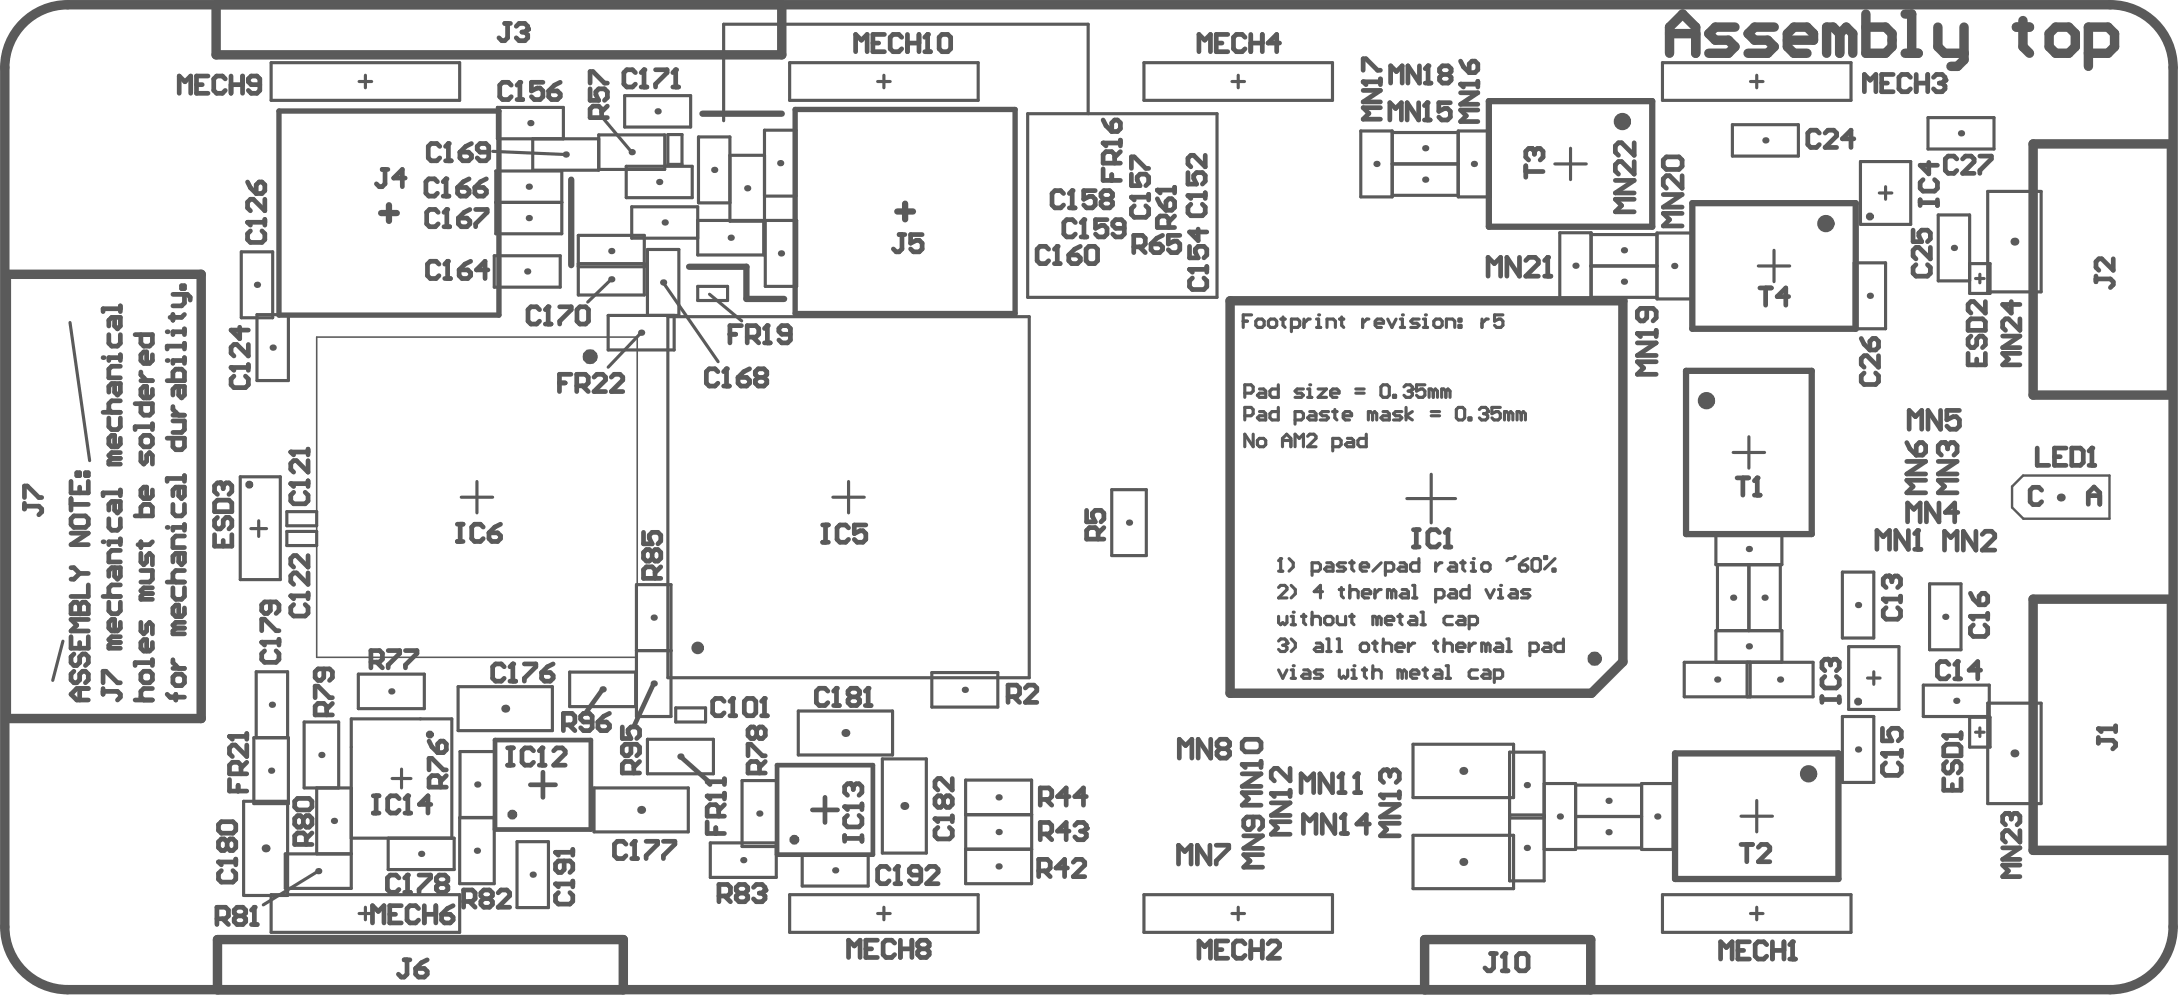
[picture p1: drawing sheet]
<svg xmlns="http://www.w3.org/2000/svg" width="231mm" height="105mm" viewBox="0 0 231 105" stroke-linecap="round" stroke-linejoin="round" font-family="sans-serif">
<g fill="none" stroke="#5a5a5a" stroke-width=".33">
<path d="M28.7 6.6h19.9v4h-19.9zM38 8.6h1.3M38.7 8v1.3M52.1 16l7.8 .3M52.5 18.1h7v6.6h-7zM56.4 14.7v3.3h7v-3.7h6.9v3.6h-6.9M59.6 14.7v-3.3h-7v3.3h10.8M63.7 12.4l3.2 3.7M66.1 10.1h7v3.3h-7zM66.3 17.6h7v3.3h-7zM70.7 14.2h1.5v3.2h-1.5zM77.3 16.4h3.6"/>
<path d="M83.6 6.6h19.9v4h-19.9zM92.9 8.6h1.3M93.5 8v1.3M108.8 12h20v19.5h-20zM115.2 12v-9.4h-38.6v10.2M121.1 6.6h19.9v4h-19.9zM130.4 8.6h1.3M131 8v1.3M144 13.9h3.3v6.9h-3.3zM147.3 17.3h7M147.3 14h7M154.3 13.9h3.4v6.9h-3.4z"/>
<path d="M164.6 17.3h3.3M166.2 15.7v3.3M175.9 6.6h20v4h-20zM183.3 13.2h7v3.3h-7zM185.3 8.6h1.3M185.9 8v1.3M196.9 17.1h5.3v6.6h-5.3zM199.6 19.8v1.3M204 12.4h7v3.4h-7zM7.4 34.1l2.1 14.6M25.5 26.6h3.4v7h-3.4zM27.2 33.3h3.3v7h-3.3z"/>
<path d="M52.3 27.1h7v3.3h-7zM52.5 21.4h7M61.2 24.9h7v6.3h-7zM61.2 27.9h7M61.2 28.2h7M64.7 29.6l-2.5 2.4M67.9 35.2l-3.5 3.7M68.5 33.4v-7h3.3v7h-7.4v3.6h6.9v-3.6M70.2 29.9l5.8 8.4M70.7 33.5h38.2v38.2h-38.2zM73.8 30.3h3.2v1.5h-3.2zM73.8 23.3h7v3.7h-7v-5.1h-6.9v3.3h6.9"/>
<path d="M75.1 31.1l3.4 2.9M80.9 20.7h3.3v-6.9h-3.3v9.6h-3.6v-8.9h-3.4v7h3.4M81 23.3h3.3v7h-3.3zM147.3 20.7h7M165.1 24.6h3.3v7h-3.3zM168.4 28.1h7M168.4 31.5h7M168.4 24.8h7M175.4 24.7h3.6v6.9h-3.6zM186.1 28.1h3.3M187.8 26.5v3.3M196.2 27.8h3.4v7h-3.4z"/>
<path d="M198.9 20.4h1.3M208.5 27.9h2.1v3.1h-2.1v-8.3h-3.4v7h3.4M209.1 29.5h.9M209.5 29v.9M210.4 20.3h5.6v10.6h-5.6zM25.4 50.4h4.3v10.9h-4.3zM26.5 55.9h1.7M27.4 55.1v1.7M30.4 54.1h3.1v1.5h-3.1zM30.4 56.2h3.1v1.5h-3.1zM48.8 52.6h3.3M50.5 50.9v3.4"/>
<path d="M88.1 52.6h3.4M89.8 50.9v3.4M117.7 51.8h3.6v7h-3.6zM148.9 52.7h5.1M151.5 50.2v5.1M181.6 56.4h7v3.3h-7zM181.8 59.7v7M183.4 47.9h3.4M185.1 46.2v3.3M185.1 59.7v7M188.4 59.7v7M6.7 67.8l-1.1 4.2"/>
<path d="M26.9 78h3.6v7h-3.6zM27.1 78v-6.9h3.3v6.9M37.9 71.3h7v3.7h-7zM48.5 72.6h10v4.7h-10zM48.7 79.5h3.6v7h-3.6zM60.3 71.1h7v3.7h-7zM67.4 61.9h3.6v13.9h-3.6zM67.4 68.8h3.6M68.5 78.2h7v3.7h-7zM71.5 74.9h3.2v1.5h-3.2zM84.5 75.2h10v4.7h-10zM98.6 71.2h7v3.6h-7z"/>
<path d="M149.5 78.7h10.7v5.7h-10.7zM159.8 79.6h3.6v13.6h-3.6zM178.2 70.1h13.7v3.6h-13.7zM181.6 66.7h7v3.3h-7zM184.9 70.1v3.6M185.2 70.1v3.6M195 75.8h3.3v7h-3.3zM195 60.5h3.3v7h-3.3zM195.6 68.4h5.4v6.7h-5.4zM197.6 71.7h1.4M198.3 71.1v1.3M203.5 72.5h7v3.3h-7z"/>
<path d="M204.2 61.8h3.3v6.9h-3.3zM208.5 75.9h2.1v3.1h-2.1zM209.1 77.5h.9M209.5 77v.9M210.4 74.4h5.6v10.6h-5.6zM25.8 84.8h4.6v9.9h-4.6zM28.7 94.7h19.9v3.9h-19.9zM33.5 83.4v6.9M33.7 92.2l-5.8 3.5M35.8 83.4v-7h-3.6v7h5M37.2 88.7h10.9v3.3h-7v-3.3M38 96.6h1.3"/>
<path d="M38.7 96v1.3M41.5 82.4h2M42.5 81.4v2M47.8 88.7v-12.6h-10.6v17.9h-7v-3.7h7M48.6 86.5h3.7v7h-3.7zM54.7 89h3.3v7h-3.3zM62.9 83.4h9.9v4.6h-9.9zM75.2 89.2h7v3.6h-7zM78.5 82.6h3.7v7h-3.7zM83.6 94.7h19.9v3.9h-19.9zM84.9 90.4h7v3.3h-7zM92.9 96.6h1.3"/>
<path d="M93.4 80.3h4.6v10h-4.6zM93.5 96v1.3M102.2 86.2v3.7M109.2 86.2v-3.7h-7v3.7h7v3.7l-7-.1v3.7h7v-3.7M121.1 94.7h19.9v3.9h-19.9zM130.4 96.6h1.3M131 96v1.3M149.5 88.4h10.7v5.6h-10.7zM159.8 86.6h3.6M159.8 86.2h3.6M163.4 82.9h3.3v7h-3.3M166.7 86.4h7"/>
<path d="M166.7 89.7h7M166.7 83.1h7M173.7 82.9h3.4v7h-3.4zM175.9 94.7h20v3.9h-20zM184.3 86.4h3.3M185.3 96.6h1.3M185.9 84.7v3.3M185.9 96v1.3"/>
</g>
<path d="M60.5 19v9.1M74.3 12h8.4M157.6 10.7h17.3v13.3h-17.3zM40.3 22.5h1.7M41.2 21.7v1.7M72.9 28.2h6.1v3.4h4M95 22.4h1.6M95.8 21.5v1.7M178.4 39.2h13.3v17.3h-13.3zM179.1 21.5h17.3v13.3h-17.3zM177.3 79.7h17.3v13.3h-17.3z" fill="none" stroke="#5a5a5a" stroke-width=".67"/>
<g fill="none" stroke="#5a5a5a" stroke-width=".5">
<path d="M124.3 19.8v.6M122.5 21l.3 .6 .6 .6M122.5 20.1h1.8M123.4 21.3l.3-.3h.3l.3 .3v.6l-.3 .3h-.6zM123.7 24.1v-.9l-.3-.3h-.6l-.3 .3v.9h1.8M124.3 22.9l-.6 .6M115 54v1.2h.9l-.3-.6v-.3l.3-.3h.6l.3 .3v.6l-.3 .3M116.2 57v-.9l-.3-.3h-.6l-.3 .3v.9h1.8M116.8 55.8l-.6 .6M52.4 78.3h10.1v9.5h-10.1zM63.8 72.9l-1.8 2.6M69.2 72.3l-2.1 4.5"/>
<path d="M56.1 83h2.7M57.5 81.7v2.7M72 80l2.9 2.6M82.2 81h10.2v9.4h-10.2zM86 85.7h2.6M87.3 84.4v2.6M42.8 101.5h.6M43.1 101.5v1.6l-.3 .3h-.3l-.3-.3M44 102.5h.9l.3 .3v.3l-.3 .3h-.6l-.3-.3zM45.2 101.5l-.6 .4-.6 .6"/>
</g>
<path d="M212.9 51.5l1.2-1.2h9.2v4.6h-9.2l-1.2-1.2z" fill="none" stroke="#5a5a5a" stroke-width=".25"/>
<path d="M.5 7.1v91M7.2 .5h216.1M22.9 .5h59.8v5.3h-59.8zM215.2 15.2h14.6v26.6h-14.6zM230 7.1v91M.7 29h20.6v47h-20.6zM130.2 31.8h41.6v38.2l-3.4 3.3h-38.2zM215.2 63.4h14.6v26.6h-14.6zM23 99.4h43v5.3h-43zM150.8 99.4h17.6v5.3h-17.6zM7.2 104.7h216.1" fill="none" stroke="#5a5a5a" stroke-width="1"/>
<path d="M29.5 11.7h23.3v21.6h-23.3zM84.2 11.6h23.2v21.6h-23.2z" fill="none" stroke="#5a5a5a" stroke-width=".57"/>
<path d="M33.5 35.7h33.9v33.8h-33.9z" fill="none" stroke="#5a5a5a" stroke-width=".17"/>
<circle cx="122.5" cy="20.1" r=".25" fill="#5a5a5a"/>
<path d="M122.5 20.1l.3 .3M149.6 56h.6M149.6 57.9h.6M149.9 56v1.9M152.3 56.3l-.3-.3h-.6l-.3 .3v1.3l.3 .3h.6l.3-.3M152.9 57.9h.6M153.2 56v1.9M131.6 88.4h2l-2 1.4h2M132.6 86.4v1l-.3 .4h-.3l-.4-.4v-.6l.4-.4h1.3l.3 .4v.6l-.3 .4M133.6 90.4h-2l.7 .7-.7 .6h2" fill="none" stroke="#5a5a5a" stroke-width=".5"/>
<circle cx="153.2" cy="56" r=".25" fill="#5a5a5a"/>
<path d="M2.6 52.6v-1.2h.3l1.2 1.2h.3M2.6 53.2v.7M2.6 53.6h1.5l.3 .3v.3l-.3 .3M153.2 56l-.3 .3M23.1 91.2h1.9M23.4 92.1l-.3 .3v.6l.3 .3h1.2l.4-.3v-.6l-.4-.3M25 90.9v.6M184.3 89.3h1.2M184.9 89.3v1.9M186.1 89.6l.3-.3h.6l.3 .3v.4l-1.2 1.2h1.2" fill="none" stroke="#5a5a5a" stroke-width=".5"/>
<circle cx="23.1" cy="91.2" r=".25" fill="#5a5a5a"/>
<path d="M27.7 67.9h1.8M28 68.9l-.3 .3v.6l.3 .3h1.2l.3-.3v-.6l-.3-.3M29.5 67.6v.6M23.1 91.2l.3 .3M23.1 87.2l.3-.3h1.2l.4 .3v.6l-.4 .4h-1.2l-.3-.4zM24 89.1l-.3-.3h-.3l-.3 .3v.6l.3 .3h.3l.3-.3M24 89.1l.3-.3h.3l.4 .3v.6l-.4 .3h-.3l-.3-.3M24 89.1v.6" fill="none" stroke="#5a5a5a" stroke-width=".5"/>
<circle cx="27.7" cy="67.9" r=".25" fill="#5a5a5a"/>
<g fill="none" stroke="#5a5a5a" stroke-width=".5">
<path d="M62.5 8.8v-1.2h.3l1.2 1.2h.3M62.5 9.4v1.2h.9l-.3-.6v-.3l.3-.3h.6l.3 .3v.6l-.3 .3M63.7 12.4v-.9l-.3-.3h-.6l-.3 .3v.9h1.8M64.3 11.2l-.6 .6M116.7 17.9v1.2h1.9M116.7 15.1h1.9M117.7 18.5v.6M118 17.3v-1l-.3-.3h-.6l-.4 .3v1h1.9M118.6 16l-.6 .7M118.6 14.8v.6M95.2 24.8h.6M95.5 24.8v1.5l-.3 .3h-.4l-.3-.3"/>
<path d="M97.6 24.8h-1.2v.9l.6-.3h.3l.3 .3v.6l-.3 .3h-.6l-.3-.3M68.1 56.3v1.2h.9l-.3-.6v-.3l.3-.3h.6l.3 .3v.6l-.3 .3M69 58.5l-.3-.4h-.3l-.3 .4v.6l.3 .3h.3l.3-.3M69 58.5l.3-.4h.3l.3 .4v.6l-.3 .3h-.3l-.3-.3M69 58.5v.6M69.9 60l-.6 .6M27.7 67.9l.3 .3M27.7 66.7v-1.2h.3l1.2 1.2h.3M28.6 63.7v.9l-.3 .3h-.3l-.3-.3v-.6l.3-.3h1.2l.3 .3v.6l-.3 .3M69.3 61.2v-.9l-.3-.3h-.6l-.3 .3v.9h1.8"/>
</g>
<circle cx="116.7" cy="15.1" r=".25" fill="#5a5a5a"/>
<path d="M116.7 15.1l.4 .3M116.7 12.7l.4 .6 .6 .6M117.7 13l.3-.3h.3l.3 .3v.6l-.3 .3h-.6zM144.3 9.6h1.8l-1.8 1.2h1.8M144.3 8.7h1.8M146.1 11.4h-1.8l.6 .6-.6 .6h1.8M146.1 8.3v.7" fill="none" stroke="#5a5a5a" stroke-width=".5"/>
<circle cx="144.3" cy="8.7" r=".25" fill="#5a5a5a"/>
<g fill="none" stroke="#5a5a5a" stroke-width=".5">
<path d="M144.3 8.7l.3 .3M144.3 7.4v-1.2h.3l1.2 1.2h.3M171 19.1h2l-2 1.3h2M173 15.1v1.3l-1.4-1.3h-.3l-.3 .3v.7l.3 .3M173 17.1v1.3l-1.4-1.3h-.3l-.3 .3v.7l.3 .3M176 16.9l.4-.3h1.3l.3 .3v.7l-.3 .3h-1.3l-.4-.3zM178 18.6v1.3l-1.3-1.3h-.3l-.4 .3v.7l.4 .3M173 21.1h-2l.6 .6-.6 .7h2M176 20.6h2l-2 1.3h2M178 22.6h-2l.7 .6-.7 .7h2M183.8 50.6h1.3M184.5 50.6v1.8"/>
<path d="M185.7 52.4h.6M186 50.6v1.8"/>
</g>
<circle cx="186" cy="50.6" r=".25" fill="#5a5a5a"/>
<path d="M186 50.6l-.3 .3M199.3 63.4h1.8M199.6 64.3l-.3 .3v.6l.3 .3h1.2l.3-.3v-.6l-.3-.3M201.1 63.1v.6" fill="none" stroke="#5a5a5a" stroke-width=".5"/>
<circle cx="199.3" cy="63.4" r=".25" fill="#5a5a5a"/>
<path d="M199.3 63.4l.3 .3M199.9 60.9h-.3l-.3 .3v.7l.3 .3" fill="none" stroke="#5a5a5a" stroke-width=".5"/>
<circle cx="199.9" cy="60.9" r=".25" fill="#5a5a5a"/>
<path d="M197 35.8l.3 .6 .6 .6M197.3 39.5l-.3 .3v.6l.3 .3h1.2l.3-.3v-.6l-.3-.3M197.9 36.1l.3-.3h.3l.3 .3v.6l-.3 .3h-.6zM198.8 37.6v1.3l-1.2-1.3h-.3l-.3 .3v.6l.3 .4M205.1 48.8h2l-2 1.3h2M205.8 46.8h-.3l-.4 .4v.6l.4 .4M207.1 50.8h-2l.7 .7-.7 .6h2M199.9 60.9l.3 .3M200.2 61.2v.4M200.2 61.2l.3-.3h.3l.3 .3v.7l-.3 .3" fill="none" stroke="#5a5a5a" stroke-width=".5"/>
<circle cx="205.8" cy="46.8" r=".25" fill="#5a5a5a"/>
<path d="M203.5 19l-.3 .3v.6l.3 .3h1.2l.3-.3v-.6l-.3-.3M204.1 17.2v1.2l-.9-.9h1.8M203.2 21.1v.6M203.2 21.4h1.8M205 21.1v.6M205.8 46.8l.3 .4M206.1 47.2v.3M206.1 47.2l.4-.4h.3l.3 .4v.6l-.3 .4M211.9 89.7h1.9l-1.9 1.2h1.9M212.6 86h-.3l-.4 .4v.6l.4 .3M213.8 91.5h-1.9l.7 .6-.7 .6h1.9M213.8 87.9v1.2l-1.2-1.2h-.3l-.4 .3v.6l.4 .3" fill="none" stroke="#5a5a5a" stroke-width=".5"/>
<circle cx="212.6" cy="86" r=".25" fill="#5a5a5a"/>
<path d="M211.9 35.6h1.9l-1.9 1.2h1.9M212.9 31.9v1.2l-1-.9h1.9M213.8 33.7v1.2l-1.2-1.2h-.3l-.4 .3v.6l.4 .3M213.8 37.4h-1.9l.7 .6-.7 .6h1.9M22.7 53.2l.3-.3h1.2l.3 .3v.9h-1.8zM22.7 56.6v1.2h1.8v-1.2M23 54.7l-.3 .3v.7l.3 .3h.3l.3-.3v-.7l.3-.3h.3l.3 .3v.7l-.3 .3M23.3 51.1h-.3l-.3 .3v.6l.3 .3M23.6 57.2v.6M212.6 86l.3 .4M212.9 86.4v.3M212.9 86.4l.3-.4h.3l.3 .4v.6l-.3 .3" fill="none" stroke="#5a5a5a" stroke-width=".5"/>
<circle cx="23.3" cy="51.1" r=".25" fill="#5a5a5a"/>
<path d="M23.3 51.1l.3 .3M23.6 51.4v.3M23.6 51.4l.3-.3h.3l.3 .3v.6l-.3 .3M74.8 87v1.2h1.9M74.8 84.2h1.9M75.8 87.6v.6M76.1 86.4v-1l-.3-.3h-.7l-.3 .3v1h1.9M76.7 85.1l-.6 .6M76.7 83.9v.6" fill="none" stroke="#5a5a5a" stroke-width=".5"/>
<circle cx="74.8" cy="84.2" r=".25" fill="#5a5a5a"/>
<path d="M74.8 84.2l.3 .3M74.8 82.7h1.9M76.7 82.4v.6" fill="none" stroke="#5a5a5a" stroke-width=".5"/>
<circle cx="74.8" cy="82.7" r=".25" fill="#5a5a5a"/>
<path d="M74.8 82.7l.3 .3M89.4 88.4v.6M89.4 88.7h1.8M89.4 85.4h1.8M89.7 86.3l-.3 .3v.6l.3 .3h1.2l.3-.3v-.6l-.3-.3M91.2 85.1v.6M91.2 88.4v.6" fill="none" stroke="#5a5a5a" stroke-width=".5"/>
<circle cx="89.4" cy="85.4" r=".25" fill="#5a5a5a"/>
<path d="M89.4 85.4l.3 .3M90 82.9h-.3l-.3 .3v.6l.3 .3" fill="none" stroke="#5a5a5a" stroke-width=".5"/>
<circle cx="90" cy="82.9" r=".25" fill="#5a5a5a"/>
<path d="M90 82.9l.3 .3M90.3 83.2v.3M90.3 83.2l.3-.3h.3l.3 .3v.6l-.3 .3M131.5 81.9h2l-2 1.3h2M131.5 80.9h2M133.5 83.9h-2l.6 .6-.6 .7h2M133.5 80.5v.7" fill="none" stroke="#5a5a5a" stroke-width=".5"/>
<circle cx="131.5" cy="80.9" r=".25" fill="#5a5a5a"/>
<path d="M131.5 78.5l.3-.3h1.3l.4 .3v.7l-.4 .3h-1.3l-.3-.3zM199.2 79.7h2M201.2 79.4v.6M131.5 80.9l.3 .3M199.6 80.7l-.4 .3v.7l.4 .3h1.3l.3-.3v-.7l-.3-.3" fill="none" stroke="#5a5a5a" stroke-width=".5"/>
<circle cx="199.2" cy="79.7" r=".25" fill="#5a5a5a"/>
<path d="M199.2 79.7l.4 .3M199.2 77.1v1.3h1l-.3-.7v-.3l.3-.3h.7l.3 .3v.6l-.3 .4M205.7 79l.3-.3h1.2l.3 .3v1h-1.8zM205.7 77.8h1.8M207.5 77.5v.6M205.7 82.4v1.2h1.8v-1.2M206 80.6l-.3 .3v.6l.3 .3h.3l.3-.3v-.6l.3-.3h.3l.3 .3v.6l-.3 .3M206.6 83v.6" fill="none" stroke="#5a5a5a" stroke-width=".5"/>
<circle cx="205.7" cy="77.8" r=".25" fill="#5a5a5a"/>
<g fill="none" stroke="#5a5a5a" stroke-width=".5">
<path d="M202.5 24.3v1.3h.9l-.3-.6v-.3l.3-.4h.6l.3 .4v.6l-.3 .3M202.8 28l-.3 .3v.6l.3 .3h1.2l.3-.3v-.6l-.3-.3M204.3 26.2v1.2l-1.2-1.2h-.3l-.3 .3v.6l.3 .3M39.3 70h.9l.3-.3v-.6l-.3-.3h-.9v1.9M39.9 70l.6 .7M41.1 68.8h1.2v.3l-1.2 1.3v.3M42.9 68.8h1.2v.3l-1.2 1.3v.3M205.7 77.8l.3 .3M39.4 97.6v-1.8l.6 .6 .6-.6v1.8M41.2 96.7h.7M42.5 95.8h-1.3v1.8h1.3M44.3 96.1l-.3-.3h-.6l-.3 .3v1.2l.3 .3h.6l.3-.3"/>
<path d="M44.9 96.7h1.2M44.9 95.8v1.8M46.1 95.8v1.8M46.7 96.7h.9l.4 .3v.3l-.4 .3h-.6l-.3-.3zM48 95.8l-.7 .3-.6 .6M66.2 89.3l-.3-.3h-.6l-.3 .3v1.2l.3 .3h.6l.3-.3M66.9 90.8h.6M67.2 89v1.8"/>
</g>
<circle cx="67.2" cy="89" r=".25" fill="#5a5a5a"/>
<g fill="none" stroke="#5a5a5a" stroke-width=".5">
<path d="M57.1 32.8l-.3-.3h-.6l-.3 .3v1.2l.3 .3h.6l.3-.3M57.7 34.3h.6M58 32.5v1.8M60.4 39.6h-1.2v1.8M62.9 39.9l.3-.3h.6l.3 .3v.3l-1.2 1.2h1.2M64.7 39.9l.3-.3h.6l.3 .3v.3l-1.2 1.2h1.2M59.2 40.5h.6M61 40.8h1l.3-.3v-.6l-.3-.3h-1v1.8M61.6 40.8l.7 .6M59.6 76.7h.9l.3-.3v-.6l-.3-.3h-.9v1.8M60.2 76.7l.6 .6M62.7 76.4h-.9l-.3-.3v-.3l.3-.3h.6l.3 .3v1.2l-.3 .3h-.6l-.3-.3"/>
<path d="M63.3 76.4h.9l.3 .3v.3l-.3 .3h-.6l-.3-.3zM64.5 75.5l-.6 .3-.6 .6M67.2 89l-.3 .3M68.4 89h1.2v.3l-1.2 1.2v.3M70.2 89h1.2v.3l-1.2 1.2v.3"/>
</g>
<circle cx="58" cy="32.5" r=".25" fill="#5a5a5a"/>
<path d="M54.1 9l-.3-.3h-.6l-.3 .3v1.2l.3 .3h.6l.3-.3M54.7 10.5h.6M55 8.7v1.8M58 32.5l-.3 .3M59.2 32.5h1.3v.3l-1.3 1.2v.3M61.1 32.8l.3-.3h.6l.3 .3v1.2l-.3 .3h-.6l-.3-.3z" fill="none" stroke="#5a5a5a" stroke-width=".5"/>
<circle cx="55" cy="8.7" r=".25" fill="#5a5a5a"/>
<path d="M55 8.7l-.3 .3M57.5 8.7h-1.3v.9l.7-.3h.3l.3 .3v.6l-.3 .3h-.7l-.3-.3M58.1 9.6h.9l.3 .3v.3l-.3 .3h-.6l-.3-.3zM59.3 8.7l-.6 .3-.6 .6M67.2 7.7l-.3-.3h-.6l-.3 .3v1.2l.3 .3h.6l.3-.3M67.9 9.2h.6M68.2 7.4v1.8" fill="none" stroke="#5a5a5a" stroke-width=".5"/>
<circle cx="68.2" cy="7.4" r=".25" fill="#5a5a5a"/>
<path d="M68.2 7.4l-.3 .3M69.4 7.4h1.2v.3l-1.2 1.2v.3M71.2 9.2h.6M71.5 7.4v1.8" fill="none" stroke="#5a5a5a" stroke-width=".5"/>
<circle cx="71.5" cy="7.4" r=".25" fill="#5a5a5a"/>
<path d="M53.4 2.5h.6M53.7 2.5v1.5l-.3 .3h-.3l-.3-.3M54.6 2.8l.3-.3h.6l.4 .3v.3M71.5 7.4l-.3 .3" fill="none" stroke="#5a5a5a" stroke-width=".5"/>
<circle cx="55.9" cy="3.1" r=".25" fill="#5a5a5a"/>
<g fill="none" stroke="#5a5a5a" stroke-width=".5">
<path d="M55.2 3.4h.3M55.5 3.4l.4 .3v.3l-.4 .3h-.6l-.3-.3M55.9 3.1l-.4 .3M87.1 55.5h.6M87.1 57.4h.6M87.4 55.5v1.9M89.8 55.8l-.3-.3h-.6l-.3 .3v1.3l.3 .3h.6l.3-.3M91.6 55.5h-1.2v1l.6-.3h.3l.3 .3v.6l-.3 .3h-.6l-.3-.3M110.1 88.2h.9l.3-.3v-.6l-.3-.3h-.9v1.8M110.7 88.2l.6 .6M113.1 87.9h-1.2l.9-.9v1.8M113.7 87.3l.4-.3h.6l.3 .3v.3"/>
<path d="M124.7 91.4v-2l.7 .7 .7-.7v2M128.1 89.4v2l-1.4-2v2M128.7 89.4h1.3v.4l-1.3 1.3v.3"/>
</g>
<circle cx="115" cy="87.6" r=".25" fill="#5a5a5a"/>
<path d="M111 26.4l-.3-.3h-.6l-.3 .3v1.2l.3 .3h.6l.3-.3M111.6 27.9h.6M111.9 26.1v1.8M110.1 84.6h.9l.3-.3v-.6l-.3-.3h-.9v1.8M110.7 84.6l.6 .6M113.1 84.3h-1.2l.9-.9v1.8M114.4 87.9h.3M114.7 87.9l.3 .3v.3l-.3 .3h-.6l-.4-.3M115 87.6l-.3 .3M115 84.3h-1.3l1-.9v1.8" fill="none" stroke="#5a5a5a" stroke-width=".5"/>
<circle cx="111.9" cy="26.1" r=".25" fill="#5a5a5a"/>
<path d="M111.9 26.1l-.3 .3M112.6 20.5l-.3-.3h-.7l-.3 .3v1.2l.3 .3h.7l.3-.3M113.1 27h.9l.3 .3v.3l-.3 .3h-.6l-.3-.3zM113.2 22h.6M113.5 20.2v1.8M114.3 26.1l-.6 .3-.6 .6M114.9 26.4l.3-.3h.7l.3 .3v1.2l-.3 .3h-.7l-.3-.3z" fill="none" stroke="#5a5a5a" stroke-width=".5"/>
<circle cx="113.5" cy="20.2" r=".25" fill="#5a5a5a"/>
<path d="M113.5 20.2l-.3 .3M115.9 20.2h-1.2v.9l.6-.3h.3l.3 .3v.6l-.3 .3h-.6l-.3-.3M116.8 21.1l-.3-.3v-.3l.3-.3h.6l.3 .3v.3l-.3 .3M116.8 21.1l-.3 .3v.3l.3 .3h.6l.3-.3v-.3l-.3-.3M116.8 21.1h.6M137.7 83.9v-2l.7 .6 .6-.6v2M141 81.9v2l-1.3-2v2M141.7 83.9h.7M142 81.9v2" fill="none" stroke="#5a5a5a" stroke-width=".5"/>
<circle cx="142" cy="81.9" r=".25" fill="#5a5a5a"/>
<path d="M142 81.9l-.3 .3M143.3 83.9h.7M143.7 81.9v2" fill="none" stroke="#5a5a5a" stroke-width=".5"/>
<circle cx="143.7" cy="81.9" r=".25" fill="#5a5a5a"/>
<path d="M147.2 8.8v-1.8l.6 .6 .6-.6v1.8M150.2 7v1.8l-1.2-1.8v1.8M150.8 8.8h.6M151.1 7v1.8M143.7 81.9l-.4 .3" fill="none" stroke="#5a5a5a" stroke-width=".5"/>
<circle cx="151.1" cy="7" r=".25" fill="#5a5a5a"/>
<path d="M151.1 7l-.3 .3M152.7 7.9l-.3-.3v-.3l.3-.3h.6l.3 .3v.3l-.3 .3M152.7 7.9l-.3 .3v.3l.3 .3h.6l.3-.3v-.3l-.3-.3M152.7 7.9h.6M206.3 70.3l-.3-.3h-.6l-.4 .3v1.2l.4 .3h.6l.3-.3M206.9 71.8h.6M207.2 70v1.8" fill="none" stroke="#5a5a5a" stroke-width=".5"/>
<circle cx="207.2" cy="70" r=".25" fill="#5a5a5a"/>
<path d="M198.6 58.1v-2l.7 .7 .7-.7v2M202 56.1v2l-1.4-2v2M202.6 58.1h.7M203 56.1v2M207.2 70l-.3 .3M209.6 70.9h-1.2l.9-.9v1.8" fill="none" stroke="#5a5a5a" stroke-width=".5"/>
<circle cx="203" cy="56.1" r=".25" fill="#5a5a5a"/>
<g fill="none" stroke="#5a5a5a" stroke-width=".5">
<path d="M192.5 14.1l-.3-.3h-.6l-.3 .3v1.2l.3 .3h.6l.3-.3M193.2 14.1l.3-.3h.6l.3 .3v.3l-1.2 1.2h1.2M196.2 14.7h-1.2l.9-.9v1.8M197.3 9.7v-1.8l.6 .6 .6-.6v1.8M199.1 8.8h.7M200.4 7.9h-1.3v1.8h1.3M202.2 8.2l-.3-.3h-.6l-.3 .3v1.2l.3 .3h.6l.3-.3M202.8 8.8h1.2M202.8 7.9v1.8M204 7.9v1.8M204.6 8.2l.3-.3h.6l.3 .3v.3M201.9 55.2v-2l.7 .7 .6-.7v2"/>
<path d="M203 56.1l-.4 .4M205.2 53.2v2l-1.3-2v2M205.8 58.2v-2l.7 .7 .6-.7v2M207.2 54.2h-1.3l1-1v2M209.1 56.2v2l-1.3-2v2M209.8 56.5l.3-.3h.7l.3 .3v.4l-1.3 1.3h1.3"/>
</g>
<circle cx="205.8" cy="8.5" r=".25" fill="#5a5a5a"/>
<path d="M205.2 8.8h.3M205.5 8.8l.3 .3v.3l-.3 .3h-.6l-.3-.3M205.8 8.5l-.3 .3M215.6 47.4v1.8h1.2M217.4 48.3h.6M218.7 47.4h-1.3v1.8h1.3M219.3 47.4h.9l.3 .3v1.2l-.3 .3h-.9zM221.1 49.2h.6M221.4 47.4v1.8" fill="none" stroke="#5a5a5a" stroke-width=".5"/>
<circle cx="221.4" cy="47.4" r=".25" fill="#5a5a5a"/>
<g fill="none" stroke="#5a5a5a" stroke-width=".5">
<path d="M221.8 29.2v.6M221.8 29.5h1.5l.4 .3v.3l-.4 .3M223.7 27.4v1.2l-1.3-1.2h-.3l-.3 .3v.6l.3 .3M221.4 47.4l-.3 .3M31.2 84.8l.3-.3h1.2l.3 .3v.6l-.3 .3h-1.2l-.3-.3zM32.1 86.6l-.3-.3h-.3l-.3 .3v.6l.3 .3h.3l.3-.3M32.1 86.6l.3-.3h.3l.3 .3v.6l-.3 .3h-.3l-.3-.3M32.1 86.6v.6M32.4 89.3v-.9l-.3-.3h-.6l-.3 .3v.9h1.8M33 88.1l-.6 .6M42.2 92.9l-.3-.3h-.6l-.3 .3v1.2l.3 .3h.6l.3-.3M42.8 94.4h.6"/>
<path d="M43.1 92.6v1.8"/>
</g>
<circle cx="43.1" cy="92.6" r=".25" fill="#5a5a5a"/>
<path d="M39.5 84.2h.6M39.5 86h.6M39.8 84.2v1.8M42.2 84.5l-.3-.3h-.6l-.3 .3v1.2l.3 .3h.6l.3-.3M42.9 86h.6M43.1 92.6l-.3 .3M43.2 84.2v1.8M44.4 92.6h1.2v.3l-1.2 1.2v.3M46.5 93.5l-.3-.3v-.3l.3-.3h.6l.3 .3v.3l-.3 .3M46.5 93.5l-.3 .3v.3l.3 .3h.6l.3-.3v-.3l-.3-.3M46.5 93.5h.6" fill="none" stroke="#5a5a5a" stroke-width=".5"/>
<circle cx="43.2" cy="84.2" r=".25" fill="#5a5a5a"/>
<path d="M30.8 63h1.8M31.1 64l-.3 .3v.6l.3 .3h1.2l.3-.3v-.6l-.3-.3M32.6 62.7v.6M33.4 73.8v-1.2h.3l1.2 1.2h.3M34.3 70.8v.9l-.3 .3h-.3l-.3-.3v-.6l.3-.3h1.2l.3 .3v.6l-.3 .3M34.6 75.6v-.9l-.3-.3h-.6l-.3 .3v.9h1.8M35.2 74.4l-.6 .6M43.2 84.2l-.3 .3M45.6 85.1h-1.2l.9-.9v1.8" fill="none" stroke="#5a5a5a" stroke-width=".5"/>
<circle cx="30.8" cy="63" r=".25" fill="#5a5a5a"/>
<path d="M24.5 38.9h1.8M24.8 39.8l-.3 .3v.6l.3 .3h1.2l.3-.3v-.6l-.3-.3M26.3 38.6v.6M32.6 58.8v1.2l-1.2-1.2h-.3l-.3 .3v.6l.3 .3M30.8 63l.3 .3M32.6 60.6v1.2l-1.2-1.2h-.3l-.3 .3v.6l.3 .3" fill="none" stroke="#5a5a5a" stroke-width=".5"/>
<circle cx="24.5" cy="38.9" r=".25" fill="#5a5a5a"/>
<path d="M24.5 38.9l.3 .3M25.4 34.6v1.2l-.9-.9h1.8M26.3 36.4v1.3l-1.2-1.3h-.3l-.3 .3v.7l.3 .3M30.8 51.2h1.8M31.1 52.1l-.3 .3v.6l.3 .3h1.2l.3-.3v-.6l-.3-.3M32.6 50.9v.6" fill="none" stroke="#5a5a5a" stroke-width=".5"/>
<circle cx="30.8" cy="51.2" r=".25" fill="#5a5a5a"/>
<path d="M30.8 51.2l.3 .3M30.8 47.8h1.8M32.6 47.5v.6M32.6 48.7v1.3l-1.2-1.3h-.3l-.3 .3v.6l.3 .4" fill="none" stroke="#5a5a5a" stroke-width=".5"/>
<circle cx="30.8" cy="47.8" r=".25" fill="#5a5a5a"/>
<path d="M26.2 23.5h1.8M26.5 24.4l-.3 .3v.6l.3 .3h1.2l.3-.3v-.6l-.3-.3M28 23.2v.6M30.8 47.8l.3 .3" fill="none" stroke="#5a5a5a" stroke-width=".5"/>
<circle cx="26.2" cy="23.5" r=".25" fill="#5a5a5a"/>
<path d="M26.2 19.3l.3 .6 .6 .6M27.1 19.6l.3-.3h.3l.3 .3v.6l-.3 .3h-.6zM40.4 17.9h.7M40.7 17.9v1.5l-.3 .4h-.3l-.3-.4M42.9 18.8h-1.2l.9-.9v1.9M26.2 23.5l.3 .3M28 21.1v1.2l-1.2-1.2h-.3l-.3 .3v.6l.3 .3M58.8 93.5h1.8M59.1 94.4l-.3 .3v.6l.3 .4h1.2l.3-.4v-.6l-.3-.3M60.6 93.2v.6" fill="none" stroke="#5a5a5a" stroke-width=".5"/>
<circle cx="58.8" cy="93.5" r=".25" fill="#5a5a5a"/>
<path d="M58.8 93.5l.3 .3M58.8 90.2h1.8M59.7 91.1v.9l-.3 .3h-.3l-.3-.3v-.6l.3-.3h1.2l.3 .3v.6l-.3 .3M60.6 89.9v.6" fill="none" stroke="#5a5a5a" stroke-width=".5"/>
<circle cx="58.8" cy="90.2" r=".25" fill="#5a5a5a"/>
<path d="M53.7 79.1h.6M54 79.1v1.9M56.5 79.4l-.3-.3h-.7l-.3 .3v1.2l.3 .4h.7l.3-.4M57.4 79.1v1.9M65.9 76.9v1.2h.9l-.3-.6v-.3l.3-.3h.6l.3 .3v.6l-.3 .3M66.8 78.7v1l-.3 .3h-.3l-.3-.3v-.7l.3-.3h1.2l.3 .3v.7l-.3 .3M53.7 81h.6M57.1 81h.6M58.8 90.2l.3 .3M67.1 81.8v-.9l-.3-.3h-.6l-.3 .3v.9h1.8M67.7 80.6l-.6 .6" fill="none" stroke="#5a5a5a" stroke-width=".5"/>
<circle cx="57.4" cy="79.1" r=".25" fill="#5a5a5a"/>
<path d="M53.4 70.5l-.3-.3h-.7l-.3 .3v1.3l.3 .3h.7l.3-.3M54 72.1h.6M54.3 70.2v1.9M57.4 79.1l-.3 .3M58.6 79.4l.3-.3h.6l.3 .3v.3l-1.2 1.3h1.2" fill="none" stroke="#5a5a5a" stroke-width=".5"/>
<circle cx="54.3" cy="70.2" r=".25" fill="#5a5a5a"/>
<path d="M54.3 70.2l-.3 .3M55.5 70.2h1.2v.3l-1.2 1.3v.3M57.3 71.2h.9l.3 .3v.3l-.3 .3h-.6l-.3-.3zM58.5 70.2l-.6 .3-.6 .7M94.1 92l-.3-.3h-.6l-.3 .3v1.2l.3 .3h.6l.3-.3M94.7 93.5h.6M95 91.7v1.8" fill="none" stroke="#5a5a5a" stroke-width=".5"/>
<circle cx="95" cy="91.7" r=".25" fill="#5a5a5a"/>
<g fill="none" stroke="#5a5a5a" stroke-width=".5">
<path d="M79.2 80v-1.3h.3l1.2 1.3h.3M80.1 77.2l-.3-.3h-.3l-.3 .3v.6l.3 .3h.3l.3-.3M80.1 77.2l.3-.3h.3l.3 .3v.6l-.3 .3h-.3l-.3-.3M80.1 77.2v.6M87.6 73.1l-.3-.3h-.6l-.3 .3v1.2l.3 .3h.6l.3-.3M88.2 74.6h.6M88.5 72.8v1.8M80.4 81.8v-.9l-.3-.3h-.6l-.3 .3v.9h1.8M81 80.6l-.6 .6M92.9 99.5h-1.3v1.8h1.3M94.7 99.8l-.3-.3h-.6l-.3 .3v1.2l.3 .3h.6l.3-.3M95 91.7l-.3 .3"/>
<path d="M95.3 99.5v1.8M96.5 99.5v1.8M97.5 92.6h-1l-.3-.3v-.3l.3-.3h.6l.4 .3v1.2l-.4 .3h-.6l-.3-.3M98.1 92l.3-.3h.6l.3 .3v.3l-1.2 1.2h1.2M89.8 101.3v-1.8l.6 .6 .6-.6v1.8M91.6 100.4h.6M95.3 100.4h1.2M97.4 100.4l-.3-.3v-.3l.3-.3h.6l.3 .3v.3l-.3 .3M97.4 100.4l-.3 .3v.3l.3 .3h.6l.3-.3v-.3l-.3-.3M97.4 100.4h.6"/>
</g>
<circle cx="88.5" cy="72.8" r=".25" fill="#5a5a5a"/>
<path d="M88.5 72.8l-.3 .3M90.1 73.7l-.4-.3v-.3l.4-.3h.6l.3 .3v.3l-.3 .3M90.1 73.7l-.4 .3v.3l.4 .3h.6l.3-.3v-.3l-.3-.3M90.1 73.7h.6M91.6 74.6h.6M91.9 72.8v1.8" fill="none" stroke="#5a5a5a" stroke-width=".5"/>
<circle cx="91.9" cy="72.8" r=".25" fill="#5a5a5a"/>
<path d="M90.6 5.5v-1.9l.6 .7 .6-.7v1.9M92.4 4.6h.6M93.6 3.6h-1.2v1.9h1.2M95.4 3.9l-.3-.3h-.6l-.3 .3v1.3l.3 .3h.6l.3-.3M96 4.6h1.3M96 3.6v1.9M97.3 3.6v1.9M97.9 5.5h.6M98.2 3.6v1.9M91.9 72.8l-.3 .3" fill="none" stroke="#5a5a5a" stroke-width=".5"/>
<circle cx="98.2" cy="3.6" r=".25" fill="#5a5a5a"/>
<g fill="none" stroke="#5a5a5a" stroke-width=".5">
<path d="M98.2 3.6l-.3 .3M99.7 3.6h.6l.3 .3v1.3l-.3 .3h-.6l-.3-.3v-1.3zM125.7 20.7h1.9M126 21.6l-.3 .3v.6l.3 .3h1.2l.4-.3v-.6l-.4-.3M127.6 20.4v.6M106.7 73.7h.9l.3-.3v-.6l-.3-.3h-.9v1.8M107.3 73.7l.6 .6M108.5 72.8l.3-.3h.6l.3 .3v.3l-1.2 1.2h1.2M128.1 78.2v2l-1.3-2v2M129.1 79.2l-.3-.3v-.4l.3-.3h.7l.3 .3v.4l-.3 .3M129.1 79.2l-.3 .3v.4l.3 .3h.7l.3-.3v-.4l-.3-.3M129.1 79.2h.7"/>
<path d="M109.9 92.1h.9l.3-.3v-.6l-.3-.3h-.9v1.8M110.5 92.1l.6 .6M113 91.8h-1.2l.9-.9v1.8M113.6 91.2l.3-.3h.6l.3 .3v.3l-1.2 1.2h1.2M124.8 80.2v-2l.7 .7 .6-.7v2"/>
</g>
<circle cx="125.7" cy="20.7" r=".25" fill="#5a5a5a"/>
<path d="M125.7 18.3v1.2h.9l-.3-.6v-.3l.3-.3h.6l.4 .3v.6l-.4 .3M127.6 16.4v1.3l-1.3-1.3h-.3l-.3 .3v.6l.3 .4M119.7 20.9h1.9M120 26.1h.9l.3-.3v-.6l-.3-.3h-.9v1.8M120 21.8l-.3 .3v.6l.3 .3h1.3l.3-.3v-.6l-.3-.3M120.6 26.1l.6 .6M121.6 20.6v.6M121.8 25.8h.9l.3 .3v.3l-.3 .3h-.6l-.3-.3zM123 24.9l-.6 .3-.6 .6M124.9 24.9h-1.3v.9l.7-.3h.3l.3 .3v.6l-.3 .3h-.7l-.3-.3M125.7 20.7l.3 .3" fill="none" stroke="#5a5a5a" stroke-width=".5"/>
<circle cx="119.7" cy="20.9" r=".25" fill="#5a5a5a"/>
<path d="M119.7 17.8v-1.2h.3l1.3 1.2h.3M119.7 18.4v1.2h1l-.4-.6v-.3l.4-.3h.6l.3 .3v.6l-.3 .3M113.8 23.5l-.3-.3h-.6l-.3 .3v1.3l.3 .3h.6l.3-.3M114.4 25.1h.6M114.7 23.2v1.9M119.7 20.9l.3 .3" fill="none" stroke="#5a5a5a" stroke-width=".5"/>
<circle cx="114.7" cy="23.2" r=".25" fill="#5a5a5a"/>
<path d="M114.7 23.2l-.3 .3M117.2 23.2h-1.3v1l.6-.4h.4l.3 .4v.6l-.3 .3h-.7l-.3-.3M119 24.2h-.9l-.3-.4v-.3l.3-.3h.6l.3 .3v1.3l-.3 .3h-.6l-.3-.3M137.9 88.2v-2l.7 .7 .7-.7v2M141.3 86.2v2l-1.4-2v2M141.9 88.2h.7M142.3 86.2v2" fill="none" stroke="#5a5a5a" stroke-width=".5"/>
<circle cx="142.3" cy="86.2" r=".25" fill="#5a5a5a"/>
<path d="M154.6 9.8h1.8l-1.8 1.2h1.8M154.6 8.9h1.8M156.4 11.6h-1.8l.6 .7-.6 .6h1.8M156.4 8.6v.6M142.3 86.2l-.4 .3M144.9 87.2h-1.3l1-1v2" fill="none" stroke="#5a5a5a" stroke-width=".5"/>
<circle cx="154.6" cy="8.9" r=".25" fill="#5a5a5a"/>
<path d="M147.1 12.7v-1.8l.6 .6 .6-.6v1.8M150.1 10.9v1.8l-1.2-1.8v1.8M150.8 12.7h.6M151.1 10.9v1.8M154.6 8.9l.3 .3M154.6 6.5l.3 .6 .6 .6M155.5 6.8l.3-.3h.3l.3 .3v.6l-.3 .3h-.6z" fill="none" stroke="#5a5a5a" stroke-width=".5"/>
<circle cx="151.1" cy="10.9" r=".25" fill="#5a5a5a"/>
<path d="M151.1 10.9l-.3 .3M153.5 10.9h-1.2v.9l.6-.3h.3l.3 .3v.6l-.3 .3h-.6l-.3-.3M173.3 36.3h2l-2 1.3h2M173.3 35.3h2M175.3 38.3h-2l.6 .6-.6 .7h2M175.3 35v.6" fill="none" stroke="#5a5a5a" stroke-width=".5"/>
<circle cx="173.3" cy="35.3" r=".25" fill="#5a5a5a"/>
<path d="M161.5 17.5v1.3M161.5 18.1h1.8M162.1 15.7h-.3l-.3 .3v.6l.3 .3M173.3 35.3l.3 .3M174.3 32.6v1l-.4 .4h-.3l-.3-.4v-.6l.3-.4h1.3l.4 .4v.6l-.4 .4" fill="none" stroke="#5a5a5a" stroke-width=".5"/>
<circle cx="162.1" cy="15.7" r=".25" fill="#5a5a5a"/>
<path d="M162.1 15.7l.3 .3M162.4 16v.3M162.4 16l.3-.3h.3l.3 .3v.6l-.3 .3M192.8 73.7v.6M192.8 74h1.9M193.1 71.6l-.3 .3v.6l.3 .3h1.2l.4-.3v-.6l-.4-.3M193.4 69.7h-.3l-.3 .3v.7l.3 .3M194.7 73.7v.6" fill="none" stroke="#5a5a5a" stroke-width=".5"/>
<circle cx="193.4" cy="69.7" r=".25" fill="#5a5a5a"/>
<path d="M193.4 69.7l.3 .3M193.7 70v.4M193.7 70l.3-.3h.3l.4 .3v.7l-.4 .3M208.5 65.2h1.9M208.8 66.1l-.3 .3v.6l.3 .3h1.3l.3-.3v-.6l-.3-.3M210.4 64.9v.6" fill="none" stroke="#5a5a5a" stroke-width=".5"/>
<circle cx="208.5" cy="65.2" r=".25" fill="#5a5a5a"/>
<g fill="none" stroke="#5a5a5a" stroke-width=".5">
<path d="M207.1 16.8l-.3-.3h-.6l-.3 .3v1.2l.3 .3h.6l.3-.3M207.7 16.8l.3-.3h.6l.3 .3v.3l-1.2 1.2h1.2M209.5 16.5h1.3v.3l-1.3 1.2v.3M186.3 30.5h1.2M186.9 30.5v1.8M189.3 31.4h-1.2l.9-.9v1.8M208.3 34l.3-.3h1.2l.3 .3v1h-1.8zM208.3 37.4v1.2h1.8v-1.2M208.6 35.6l-.3 .3v.6l.3 .3h.3l.3-.3v-.6l.3-.3h.3l.3 .3v.6l-.3 .3M209.2 38v.6M210.1 31.9v1.2l-1.2-1.2h-.3l-.3 .3v.6l.3 .3M201.8 48.8h2l-2 1.3h2"/>
<path d="M201.8 46.8l.3 .7 .7 .7M202.1 45.4v-2l.6 .7 .7-.7v2M202.8 47.2l.3-.4h.4l.3 .4v.6l-.3 .4h-.7zM203.8 50.8h-2l.7 .7-.7 .6h2M205.4 43.4v2l-1.4-2v2M207.4 43.4h-1.4v1l.7-.3h.3l.4 .3v.7l-.4 .3h-.6l-.4-.3M208.5 65.2l.3 .3M208.5 62.8l.3 .6 .7 .6M209.8 62.8h.3l.3 .3v.6l-.3 .3h-.6v-.9zM222.1 78v.6M222.1 78.3h1.5l.3 .3v.3l-.3 .3M222.1 77.1h1.8"/>
<path d="M223.9 76.8v.6"/>
</g>
<circle cx="222.1" cy="77.1" r=".25" fill="#5a5a5a"/>
<path d="M216.1 51.9l-.3-.3h-.6l-.3 .3v1.2l.3 .3h.6l.3-.3M221 53.4v-1.3l.6-.6 .6 .6v1.3M221 52.4h1.2M7.5 64.9h1.8v-.9l-.3-.3h-.3l-.3 .3v.9M7.5 67.4v1.2h1.8v-1.2M7.8 69.2l-.3 .3v.6l.3 .3h.3l.3-.3v-.6l.3-.3h.3l.3 .3v.6l-.3 .3M7.8 71l-.3 .3v.6l.3 .3h.3l.3-.3v-.6l.3-.3h.3l.3 .3v.6l-.3 .3M8.4 68v.6M8.4 72.8v1.3M9.3 72.8h-1.2l-.6 .7 .6 .6h1.2M9.3 65.5h-1.8l.6 .6-.6 .7h1.8M222.1 77.1l.3 .3" fill="none" stroke="#5a5a5a" stroke-width=".5"/>
<circle cx="8.4" cy="64.9" r=".25" fill="#5a5a5a"/>
<g fill="none" stroke="#5a5a5a" stroke-width=".5">
<path d="M7.5 50.9v1.2h1.8v-1.2M7.5 52.8v1.2M7.5 54.9l.3-.3h1.2l.3 .3v.6l-.3 .3h-1.2l-.3-.3zM7.5 56.4h1.8l-1.8 1.2h1.8M7.5 53.4h1.8M8.1 50h.3v.3h-.3zM8.4 51.5v.6M9 50h.3v.3h-.3zM12.7 57v.6M12.7 57.3h-1.2v.3M12.7 58.2h-.9l-.3 .3v1h1.2M7.5 64.9v-.9l.3-.3h.3l.3 .3v.9"/>
<path d="M7.5 60.1h.3l.6 .6M8.4 60.7l-.6 .6h-.3M8.4 60.7h.9M9.3 61.9v1.2h-1.8M10.9 63.1h1.8M10.9 72.2v-1.2h.3l1.2 1.2h.3M10.9 72.8v.7M10.9 73.1h1.5l.3 .4v.3l-.3 .3M11.5 63.7v.9l.3 .3h.6l.3-.3v-.9M11.8 68l-.3 .3v.3h1.2M11.8 68h.9M12.1 60.1v.9l.3 .3 .3-.3v-.9h-.9l-.3 .3v.6"/>
<path d="M12.7 65.8v.7l-.3 .3h-.6l-.3-.3v-.7l.3-.3h.3v1.3M12.7 61.9h-.9l-.3 .3v.6l.3 .3M12.7 67.4h-.9l-.3 .3 .3 .3"/>
</g>
<circle cx="10.9" cy="57.3" r=".25" fill="#5a5a5a"/>
<g fill="none" stroke="#5a5a5a" stroke-width=".5">
<path d="M12.7 37.8h-1.2v.3M12.7 38.8h-.9l-.3 .3v.9h1.2M12.7 37.5v.6M10.9 43.6h1.8M11.5 44.2v.9l.3 .3h.6l.3-.3v-.9M11.5 54.9v.9l.3 .3h.6l.3-.3v-.9M11.8 48.5l-.3 .3v.3h1.2M11.8 48.5h.9M12.1 40.6v.9l.3 .3 .3-.3v-.9h-.9l-.3 .3v.6M12.1 53.1v.9l.3 .3 .3-.3v-.9h-.9l-.3 .3v.6M12.7 42.4h-.9l-.3 .3v.6l.3 .3M12.7 46.4v.6l-.3 .3h-.6l-.3-.3v-.6l.3-.3h.3v1.2"/>
<path d="M12.7 51.8v.6M12.7 52.1h-1.8v.3M12.7 47.9h-.9l-.3 .3 .3 .3"/>
</g>
<circle cx="10.9" cy="37.8" r=".25" fill="#5a5a5a"/>
<g fill="none" stroke="#5a5a5a" stroke-width=".5">
<path d="M11.5 35.4v.9l.3 .3h.6l.3-.3v-.9M12.1 33.6v.9l.3 .3 .3-.3v-.9h-.9l-.3 .3v.6M12.7 32.4v.6M12.7 32.7h-1.8v.3M14.3 35.4h1.8v.9l-.3 .3h-.6l-.3-.3v-.9M14.9 39.4v.3l.6 .6M16.1 37.5v.6l-.3 .3h-.6l-.3-.3v-.6l.3-.3h.3v1.2M14.3 42.7h1.8v.9l-.3 .3h-.6l-.3-.3v-.9M14.3 54.6h1.8v-.9l-.3-.3h-.6l-.3 .3v.9M14.9 47.9v.9l.3 .3 .3-.3v-.6l.3-.3 .3 .3v.9M14.9 57.3v.6M14.9 58.5v1l.3 .3 .3-.3v-.7l.3-.3 .3 .3v1"/>
<path d="M14.9 40.3h1.2M15.2 46.1h.6l.3 .3v.6l-.3 .3h-.6l-.3-.3v-.6zM16.1 41.2v.6l-.3 .3h-.6l-.3-.3v-.6l.3-.3h.3v1.2M16.1 51.8v.6l-.3 .4h-.6l-.3-.4v-.6l.3-.3h.3v1.3M16.1 44.8v.6M16.1 45.1h-1.8v.3M16.1 57.3l-.3 .3h-1.2M18.9 58.5v1l.3 .3 .3-.3v-1h-.9l-.3 .3v.7M19.5 55.5v.6M19.5 55.8h-1.2v.3M19.5 56.7h-.9l-.3 .3v.9h1.2M14.3 74.1h1.8"/>
<path d="M14.9 65.8v1l.3 .3 .3-.3v-.7l.3-.3 .3 .3v1M14.9 71.3l.3-.3h.6l.3 .3v.6l-.3 .3h-.6l-.3-.3zM14.9 60.4h1.2v.9l-.3 .3h-.9M15.2 62.8l-.3 .3v.3h1.2M15.2 62.8h.9M16.1 72.8h-.9l-.3 .3v.7l.3 .3M16.1 68v.6l-.3 .3h-.6l-.3-.3v-.6l.3-.3h.3v1.2M16.1 69.8v.6M16.1 70.1h-1.8v.3M16.1 62.2h-.9l-.3 .3 .3 .3M17.7 61.6h1.8M17.7 73.5l.3 .3h1.5"/>
<path d="M18.3 62.2v.9l.3 .3h.6l.3-.3v-.9M18.3 71.6l.3-.3h.6l.3 .3v.6l-.3 .3h-.6l-.3-.3zM18.3 69.8v.3l.6 .6M18.3 70.7h1.2M18.6 73.5v.6M18.6 66.5l-.3 .3v.3h1.2M18.6 66.5h.9M19.5 60.4h-.9l-.3 .3v.6l.3 .3M19.5 64.3v.6l-.3 .3h-.6l-.3-.3v-.6l.3-.3h.3v1.2M19.5 65.8h-.9l-.3 .3 .3 .4"/>
</g>
<circle cx="17.7" cy="55.8" r=".25" fill="#5a5a5a"/>
<path d="M19.5 38.1h-1.2v.3M19.5 37.8v.6M17.7 40.3h1.8v-.9l-.3-.3h-.6l-.3 .3v.9M17.7 46.4h1.8v.9l-.3 .3h-.6l-.3-.3v-.9M18.3 43v.3l.6 .6M18.3 53.4v.9l.3 .3h.6l.3-.3v-.9M18.3 44.5h1.2v.9l-.3 .4h-.9M18.3 43.9h1.2M18.9 40.9v.9l.3 .3 .3-.3v-.9h-.9l-.3 .3v.6M18.9 51.5v.9l.3 .4 .3-.4v-.9h-.9l-.3 .3v.6M19.5 50.3v.6M19.5 50.6h-1.8v.3" fill="none" stroke="#5a5a5a" stroke-width=".5"/>
<circle cx="17.7" cy="38.1" r=".25" fill="#5a5a5a"/>
<path d="M19.5 34.8v.6M19.5 36.3v.6M19.5 36.6h-1.8v.3M19.5 35.1h-1.2v.3" fill="none" stroke="#5a5a5a" stroke-width=".5"/>
<circle cx="17.7" cy="35.1" r=".25" fill="#5a5a5a"/>
<g fill="none" stroke="#5a5a5a" stroke-width=".5">
<path d="M18.3 33.3v.6M18.3 31.1h1.5l.3 .3v.4M19.2 30.2h.3v.3h-.3zM19.5 33.3l-.3 .3h-1.2M19.5 31.1v1l-.3 .3h-.9M24.3 77.9h1.8M26.1 78.8v1.2l-1.2-1.2h-.3l-.3 .3v.6l.3 .3M26.1 77.6v.6M45.4 78.4l.3 .6 .6 .6M46.3 78.7l.3-.3h.3l.3 .3v.6l-.3 .3h-.6zM24.3 82.5v1.2h1.8M25.2 83.1v.6"/>
<path d="M25.5 81.9v-.9l-.3-.3h-.6l-.3 .3v.9h1.8M26.1 80.7l-.6 .6M45.4 81.5v-1.3h.3l1.2 1.3h.3M46.6 83.3v-.9l-.3-.3h-.6l-.3 .3v.9h1.8M47.2 82.1l-.6 .6"/>
</g>
<circle cx="24.3" cy="77.9" r=".25" fill="#5a5a5a"/>
<path d="M24.3 77.9l.3 .3M99 86.6h1.8M99.3 87.5l-.3 .3v.7l.3 .3h1.2l.3-.3v-.7l-.3-.3M100.8 86.3v.6" fill="none" stroke="#5a5a5a" stroke-width=".5"/>
<circle cx="99" cy="86.6" r=".25" fill="#5a5a5a"/>
<path d="M125.9 28.5h1.8M126.2 29.4l-.3 .3v.6l.3 .3h1.2l.3-.3v-.6l-.3-.3M127.7 28.2v.6M99 86.6l.3 .3M99.9 84.5l-.3-.3h-.3l-.3 .3v.6l.3 .3h.3l.3-.3M99.9 84.5l.3-.3h.3l.3 .3v.6l-.3 .3h-.3l-.3-.3M99.9 84.5v.6M100.8 82.4v1.2l-1.2-1.2h-.3l-.3 .3v.6l.3 .3" fill="none" stroke="#5a5a5a" stroke-width=".5"/>
<circle cx="125.9" cy="28.5" r=".25" fill="#5a5a5a"/>
<path d="M125.9 28.5l.3 .3M125.9 26.1v1.2h.9l-.3-.6v-.3l.3-.3h.6l.3 .3v.6l-.3 .3M126.8 24.2v1.3l-.9-1h1.8M134.5 84.9h2l-2 1.4h2M134.5 83.9h2M136.5 86.9h-2l.7 .7-.7 .7h2M136.5 83.6v.7" fill="none" stroke="#5a5a5a" stroke-width=".5"/>
<circle cx="134.5" cy="83.9" r=".25" fill="#5a5a5a"/>
<path d="M134.5 83.9l.4 .4M136.5 81.3v1.3l-1.3-1.3h-.3l-.4 .3v.7l.4 .3M146.1 85.1h2l-2 1.3h2M146.1 84.1h2M148.1 87.1h-2l.7 .7-.7 .6h2M148.1 83.8v.6" fill="none" stroke="#5a5a5a" stroke-width=".5"/>
<circle cx="146.1" cy="84.1" r=".25" fill="#5a5a5a"/>
<path d="M146.1 84.1l.3 .3M146.8 81.5h-.4l-.3 .3v.7l.3 .3" fill="none" stroke="#5a5a5a" stroke-width=".5"/>
<circle cx="146.8" cy="81.5" r=".25" fill="#5a5a5a"/>
<path d="M76.1 94.8h.9l.3-.3v-.6l-.3-.3h-.9v1.8M76.7 94.8l.6 .6M78.2 94.5l-.3-.3v-.3l.3-.3h.6l.3 .3v.3l-.3 .3M78.2 94.5l-.3 .3v.3l.3 .3h.6l.3-.3v-.3l-.3-.3M78.2 94.5h.6M79.7 93.9l.3-.3h.7l.3 .3v.3M146.8 81.5l.3 .3M147.1 81.8v.3M147.1 81.8l.3-.3h.4l.3 .3v.7l-.3 .3" fill="none" stroke="#5a5a5a" stroke-width=".5"/>
<circle cx="81" cy="94.2" r=".25" fill="#5a5a5a"/>
<g fill="none" stroke="#5a5a5a" stroke-width=".5">
<path d="M23 97.2h.9l.3-.3v-.6l-.3-.3h-.9v1.8M23.6 97.2l.6 .6M25.1 96.9l-.3-.3v-.3l.3-.3h.6l.3 .3v.3l-.3 .3M25.1 96.9l-.3 .3v.3l.3 .3h.6l.3-.3v-.3l-.3-.3M25.1 96.9h.6M26.6 97.8h.6M26.9 96v1.8M49.1 95.4h.9l.3-.3v-.6l-.3-.3h-.9v1.8M49.7 95.4l.6 .6M51.2 95.1l-.3-.3v-.3l.3-.3h.6l.3 .3v.3l-.3 .3M51.2 95.1l-.3 .3v.3l.3 .3h.6l.3-.3v-.3l-.3-.3M51.2 95.1h.6"/>
<path d="M52.7 94.5l.3-.3h.6l.3 .3v.3l-1.2 1.2h1.2M80.4 94.5h.3M80.7 94.5l.3 .3v.3l-.3 .3h-.7l-.3-.3M81 94.2l-.3 .3"/>
</g>
<circle cx="26.9" cy="96" r=".25" fill="#5a5a5a"/>
<path d="M76.6 74.2l-.3-.3h-.6l-.3 .3v1.2l.3 .3h.6l.3-.3M77.2 75.7h.7M77.6 73.9v1.8M26.9 96l-.3 .3" fill="none" stroke="#5a5a5a" stroke-width=".5"/>
<circle cx="77.6" cy="73.9" r=".25" fill="#5a5a5a"/>
<path d="M77.6 73.9l-.4 .3M78.8 74.2l.3-.3h.6l.3 .3v1.2l-.3 .3h-.6l-.3-.3zM80.6 75.7h.6M80.9 73.9v1.8" fill="none" stroke="#5a5a5a" stroke-width=".5"/>
<circle cx="80.9" cy="73.9" r=".25" fill="#5a5a5a"/>
<g fill="none" stroke="#5a5a5a" stroke-width=".5">
<path d="M77.3 35.4h.6M78.5 34.5h-1.2v1.8M79.1 35.7h.9l.3-.3v-.6l-.3-.3h-.9v1.8M79.7 35.7l.6 .6M80.9 36.3h.6M81.2 34.5v1.8M48.4 55.5h.6M48.4 57.3h.6M48.7 55.5v1.8M51.1 55.8l-.3-.3h-.6l-.3 .3v1.2l.3 .3h.6l.3-.3M51.8 56.4h.9l.3 .3v.3l-.3 .3h-.6l-.3-.3zM53 55.5l-.6 .3-.6 .6"/>
<path d="M80.9 73.9l-.3 .3"/>
</g>
<circle cx="81.2" cy="34.5" r=".25" fill="#5a5a5a"/>
<path d="M46.5 27.9l-.3-.3h-.7l-.3 .3v1.3l.3 .3h.7l.3-.3M47.1 29.5h.6M47.4 27.6v1.9M81.2 34.5l-.3 .3M83.7 35.4h-1l-.3-.3v-.3l.3-.3h.6l.4 .3v1.2l-.4 .3h-.6l-.3-.3" fill="none" stroke="#5a5a5a" stroke-width=".5"/>
<circle cx="47.4" cy="27.6" r=".25" fill="#5a5a5a"/>
<path d="M46.4 22.5l-.3-.3h-.6l-.3 .3v1.2l.3 .3h.6l.3-.3M47 24h.6M47.3 22.2v1.8M47.4 27.6l-.3 .3M48.6 28.6h.9l.3 .3v.3l-.3 .3h-.6l-.3-.3zM49.8 27.6l-.6 .3-.6 .7M51.6 28.6h-1.2l.9-1v1.9" fill="none" stroke="#5a5a5a" stroke-width=".5"/>
<circle cx="47.3" cy="22.2" r=".25" fill="#5a5a5a"/>
<path d="M46.3 19.2l-.3-.3h-.6l-.3 .3v1.2l.3 .3h.6l.3-.3M47.2 18.9v1.8M46.9 20.7h.6M47.3 22.2l-.3 .3M48.5 23.1h.9l.3 .3v.3l-.3 .3h-.6l-.3-.3zM49.7 22.2l-.6 .3-.6 .6M50.3 22.2h1.3v.3l-1.3 1.2v.3" fill="none" stroke="#5a5a5a" stroke-width=".5"/>
<circle cx="47.2" cy="18.9" r=".25" fill="#5a5a5a"/>
<path d="M46.5 15.5l-.3-.3h-.6l-.3 .3v1.2l.3 .3h.6l.3-.3M47.2 17h.6M47.2 18.9l-.3 .3M47.5 15.2v1.8M48.4 19.8h.9l.3 .3v.3l-.3 .3h-.6l-.3-.3zM49.6 18.9l-.6 .3-.6 .6M50.3 19.8h.9l.3 .3v.3l-.3 .3h-.6l-.3-.3zM51.5 18.9l-.6 .3-.6 .6" fill="none" stroke="#5a5a5a" stroke-width=".5"/>
<circle cx="47.5" cy="15.2" r=".25" fill="#5a5a5a"/>
<g fill="none" stroke="#5a5a5a" stroke-width=".5">
<path d="M19 9.9v-1.9l.6 .7 .6-.7v1.9M20.8 9h.6M22 8h-1.2v1.9h1.2M23.8 8.3l-.3-.3h-.6l-.3 .3v1.3l.3 .3h.6l.3-.3M24.5 9h1.2M24.5 8v1.9M25.7 8v1.9M27.5 9h-.9l-.3-.3v-.4l.3-.3h.6l.3 .3v1.3l-.3 .3h-.6l-.3-.3M47.5 15.2l-.3 .3M48.7 16.1h.9l.3 .3v.3l-.3 .3h-.6l-.3-.3zM49.9 15.2l-.6 .3-.6 .6M51.7 16.1h-.9l-.3-.3v-.3l.3-.3h.6l.3 .3v1.2l-.3 .3h-.6l-.3-.3"/>
<path d="M157.8 100.9h.6M158.1 100.9v1.5l-.3 .3h-.3l-.3-.3M159 102.7h.6M159.3 100.9v1.8"/>
</g>
<circle cx="159.3" cy="100.9" r=".25" fill="#5a5a5a"/>
<path d="M159.3 100.9l-.3 .3M160.5 101.2l.3-.3h.6l.3 .3v1.2l-.3 .3h-.6l-.3-.3z" fill="none" stroke="#5a5a5a" stroke-width=".5"/>
<path d="M131.6 34h.4M132.5 33.3h-.9v1.3M132.9 34l.2-.2h.5l.2 .2v.4l-.2 .2h-.5l-.2-.2zM134.5 33.8h.4l.2 .2v.4l-.2 .2h-.4l-.3-.2v-.4zM135.6 33.8h.4M135.8 33.5v.9l.2 .2M136.7 34.6h.6l.3-.2v-.4l-.3-.2h-.6v1.3M138 33.8v.8M138.7 33.8h-.3l-.4 .4M139.3 34.6h.5M139.3 33.8h.3v.8" fill="none" stroke="#5a5a5a" stroke-width=".33"/>
<circle cx="139.6" cy="33.3" r=".17" fill="#5a5a5a"/>
<path d="M140.4 34.6v-.8h.7l.2 .2v.6M141.8 33.8h.4M142 33.5v.9l.2 .2M144.2 33.8v.8M144.9 33.8h-.2l-.5 .4M145.5 34.2h.9v-.2l-.2-.2h-.4l-.3 .2v.4l.3 .2h.4M146.9 33.8l.4 .8 .5-.8M148.2 33.8h.2v.8M148.2 34.6h.4" fill="none" stroke="#5a5a5a" stroke-width=".33"/>
<circle cx="148.4" cy="33.3" r=".17" fill="#5a5a5a"/>
<path d="M150.2 33.8h-.7l-.2 .2 .2 .2h.5l.2 .2-.2 .2h-.7M150.6 34.6h.5M150.6 33.8h.3v.8" fill="none" stroke="#5a5a5a" stroke-width=".33"/>
<circle cx="150.9" cy="33.3" r=".17" fill="#5a5a5a"/>
<path d="M152 33.8h.4l.2 .2v.4l-.2 .2h-.4l-.3-.2v-.4zM153.1 34.6v-.8h.6l.3 .2v.6M154.4 34.4h.2v.2h-.2zM154.4 33.8h.2v.2h-.2zM156.8 33.8v.8M157.5 33.8h-.2l-.5 .4M159.1 33.3h-.9v.7l.4-.2h.2l.3 .2v.4l-.3 .2h-.4l-.2-.2" fill="none" stroke="#5a5a5a" stroke-width=".33"/>
<path d="M157.5 29.2v-2l.7 .7 .6-.7v2M160.8 27.2v2l-1.3-2v2M161.5 27.6l.3-.4h.7l.3 .4v.3l-1.3 1.3h1.3M163.5 29.2h.6M163.8 27.2v2" fill="none" stroke="#5a5a5a" stroke-width=".5"/>
<circle cx="163.8" cy="27.2" r=".25" fill="#5a5a5a"/>
<path d="M76 39.3l-.3-.3h-.6l-.3 .3v1.2l.3 .3h.6l.3-.3M76.9 39v1.8M163.8 27.2l-.3 .4M76.6 40.8h.6" fill="none" stroke="#5a5a5a" stroke-width=".5"/>
<circle cx="76.9" cy="39" r=".25" fill="#5a5a5a"/>
<g fill="none" stroke="#5a5a5a" stroke-width=".5">
<path d="M76.9 39l-.3 .3M78.1 39.9h.9l.3 .3v.3l-.3 .3h-.6l-.3-.3zM79.3 39l-.6 .3-.6 .6M80.2 39.9l-.3 .3v.3l.3 .3h.7l.3-.3v-.3l-.3-.3M80.2 39.9h.7M80.2 39.9l-.3-.3v-.3l.3-.3h.7l.3 .3v.3l-.3 .3M185.1 99.6h-1.2v1.9h1.2M187 99.9l-.3-.3h-.6l-.3 .3v1.3l.3 .3h.6l.3-.3M187.6 99.6v1.9M188.8 99.6v1.9M189.7 99.6v1.9M182.1 101.5v-1.9l.6 .6 .6-.6v1.9"/>
<path d="M183.9 100.6h.6M187.6 100.6h1.2M189.4 101.5h.6"/>
</g>
<circle cx="189.7" cy="99.6" r=".25" fill="#5a5a5a"/>
<path d="M129.9 99.6h-1.2v1.8h1.2M131.8 99.9l-.3-.3h-.6l-.4 .3v1.2l.4 .3h.6l.3-.3M132.4 99.6v1.8M133.6 99.6v1.8M134.2 99.9l.3-.3h.6l.3 .3v.3l-1.2 1.2h1.2M189.7 99.6l-.3 .3M126.9 101.4v-1.8l.6 .6 .6-.6v1.8M128.7 100.5h.6M132.4 100.5h1.2" fill="none" stroke="#5a5a5a" stroke-width=".5"/>
<path d="M135.5 59.1v1.3M135.3 60.4h.5" fill="none" stroke="#5a5a5a" stroke-width=".33"/>
<circle cx="135.5" cy="59.1" r=".17" fill="#5a5a5a"/>
<g fill="none" stroke="#5a5a5a" stroke-width=".33">
<path d="M135.5 59.1l-.2 .2M136.4 59.1l.5 .4v.5l-.5 .4M140.4 59.5h.5l.2 .3v.6h-.7l-.2-.2 .2-.2h.7M142.4 59.5h-.7l-.2 .3 .2 .2h.5l.2 .2-.2 .2h-.7M142.9 59.5h.4M143.1 59.3v.9l.2 .2M144 60h.8v-.2l-.2-.3h-.4l-.2 .3v.4l.2 .2h.4M146.2 59.5l-.9 .9M148.2 59.5h.4l.2 .3v.6h-.6l-.3-.2 .3-.2h.6M150.2 59.1v1.3h-.7l-.2-.2v-.4l.2-.3h.7M151.9 59.5v.9M152.6 59.5h-.2l-.5 .5"/>
<path d="M153.5 59.5h.4l.3 .3v.6h-.7l-.2-.2 .2-.2h.7M154.6 59.5h.4M154.8 59.3v.9l.2 .2M155.7 59.5h.2v.9M138.9 60.4h.6l.2-.2v-.4l-.2-.3h-.6v1.4M146.6 60.4h.7l.2-.2v-.4l-.2-.3h-.7v1.4M155.7 60.4h.5"/>
</g>
<circle cx="155.9" cy="59.1" r=".17" fill="#5a5a5a"/>
<g fill="none" stroke="#5a5a5a" stroke-width=".33">
<path d="M156.8 59.8l.2-.3h.5l.2 .3v.4l-.2 .2h-.5l-.2-.2zM160.4 58.9l-.3 .2h-.4l-.2 .2M160.8 59.8h.7l.2 .2v.2l-.2 .2h-.5l-.2-.2zM161.7 59.1l-.5 .2-.4 .5M162.4 59.1h.4l.2 .2v.9l-.2 .2h-.4l-.3-.2v-.9zM163.5 58.9h.2v.2h-.2zM164.6 59.1l-1.1 1.1M135.3 62.2l.2-.3h.5l.2 .3v.2l-.9 .9h.9M136.6 61.9l.5 .5v.4l-.5 .5M140 62.6h-.9l.6-.7v1.4M141.7 62.4h.5M142 62.2v.8l.2 .3"/>
<path d="M142.9 62.6l.2-.2h.4l.2 .2v.7M142.9 61.9v1.4M144.2 62.8h.9v-.2l-.3-.2h-.4l-.2 .2v.4l.2 .3h.4M145.5 62.4v.9M146.2 62.4h-.2l-.5 .4M147.3 62.6l-.2-.2h-.3v.9M147.3 62.6v.7M147.3 62.6l.2-.2 .2 .2v.7M148.4 62.4h.4l.3 .2v.7h-.7l-.2-.3 .2-.2h.7M149.5 63.3h.4M149.5 61.9h.2v1.4M151.9 63.3h.7l.2-.3v-.4l-.2-.2h-.7v1.3"/>
<path d="M153.5 62.4h.4l.3 .2v.7h-.7l-.2-.3 .2-.2h.7M155.5 61.9v1.4h-.7l-.2-.3v-.4l.2-.2h.7M157.3 62.4l.4 .9 .4-.9M158.6 63.3h.4M158.6 62.4h.2v.9M164.4 60.2h.2v.2h-.2z"/>
</g>
<circle cx="158.8" cy="61.9" r=".17" fill="#5a5a5a"/>
<path d="M135.3 65.2v.7l.2 .2 .3-.2 .2 .2 .2-.2v-.7M136.6 66.1h.5M136.6 65.2h.3v.9M159.9 62.4h.5l.2 .2v.7h-.7l-.2-.3 .2-.2h.7M161.9 62.4h-.7l-.2 .2 .2 .2h.5l.2 .2-.2 .3h-.7" fill="none" stroke="#5a5a5a" stroke-width=".33"/>
<circle cx="136.9" cy="64.8" r=".17" fill="#5a5a5a"/>
<g fill="none" stroke="#5a5a5a" stroke-width=".33">
<path d="M135.3 67.8l.2-.2h.5l.2 .2v.2M137.8 65.2h.4M138 65v.9l.2 .2M138.9 65.4l.2-.2h.4l.2 .2v.7M138.9 64.8v1.3M140.2 65.4l.2-.2h.5l.2 .2v.5l-.2 .2h-.5l-.2-.2zM141.5 65.2v.7l.2 .2h.7v-.9M142.9 65.2h.4M143.1 65v.9l.2 .2M145.7 65.4l-.2-.2h-.2v.9M145.7 65.4v.7M145.7 65.4l.3-.2 .2 .2v.7"/>
<path d="M146.6 65.7h.9v-.3l-.2-.2h-.5l-.2 .2v.5l.2 .2h.5M147.9 65.2h.5M148.2 65v.9l.2 .2M149.3 65.2h.4l.2 .2v.7h-.6l-.2-.2 .2-.2h.6M150.4 66.1h.4M150.4 64.8h.2v1.3M153.7 65.2h-.7l-.2 .2v.5l.2 .2h.7M154.4 65.2h.4l.2 .2v.7h-.6l-.2-.2 .2-.2h.6M155.5 66.1h.7l.2-.2v-.5l-.2-.2h-.7v1.3"/>
</g>
<circle cx="136.2" cy="68" r=".17" fill="#5a5a5a"/>
<g fill="none" stroke="#5a5a5a" stroke-width=".33">
<path d="M135.3 70.9l.5 .9 .4-.9M135.8 68.3h.2M136 68.3l.2 .2v.2l-.2 .2h-.5l-.2-.2M136.2 68l-.2 .3M136.6 67.6l.5 .4v.5l-.5 .4M136.6 71.8h.5M136.6 70.9h.3v.9M139.3 68h.4l.3 .3v.6h-.7l-.2-.2 .2-.2h.7M140.4 68.9h.5M140.4 67.6h.2v1.3M141.5 68.9h.5M141.5 67.6h.2v1.3"/>
<path d="M144 68.3l.2-.3h.4l.2 .3v.4l-.2 .2h-.4l-.2-.2zM145.3 68h.4M145.5 67.8v.9l.2 .2M146.4 68.3l.2-.3h.5l.2 .3v.6M146.4 67.6v1.3M147.7 68.5h.9v-.2l-.2-.3h-.5l-.2 .3v.4l.2 .2h.5M149.1 68v.9M149.7 68h-.2l-.4 .5M151.7 68h.5M151.9 67.8v.9l.3 .2M152.8 68.3l.2-.3h.5l.2 .3v.6M152.8 67.6v1.3"/>
<path d="M154.2 68.5h.8v-.2l-.2-.3h-.4l-.2 .3v.4l.2 .2h.4M155.5 68v.9M156.2 68h-.3l-.4 .5M157.3 68.3l-.3-.3h-.2v.9M157.3 68.3v.6M157.3 68.3l.2-.3 .2 .3v.6M158.4 68h.4l.2 .3v.6h-.6l-.3-.2 .3-.2h.6M159.5 68.9h.4M159.5 67.6h.2v1.3M161.9 68.9h.7l.2-.2v-.4l-.2-.3h-.7v1.4M163.5 68h.4l.2 .3v.6h-.6l-.3-.2 .3-.2h.6M165.5 67.6v1.3h-.7l-.2-.2v-.4l.2-.3h.7"/>
</g>
<circle cx="136.9" cy="70.4" r=".17" fill="#5a5a5a"/>
<path d="M138 70.9h.4l.2 .2v.7h-.6l-.2-.3 .2-.2h.6M140 70.9h-.7l-.2 .2 .2 .2h.4l.3 .2-.3 .3h-.6M141.7 70.9v.6l.3 .3 .2-.3 .2 .3 .2-.3v-.6M143.1 70.9h.2v.9M143.1 71.8h.4" fill="none" stroke="#5a5a5a" stroke-width=".33"/>
<circle cx="143.3" cy="70.4" r=".17" fill="#5a5a5a"/>
<g fill="none" stroke="#5a5a5a" stroke-width=".33">
<path d="M131.7 41.6h.7l.2-.2v-.5l-.2-.2h-.7v1.3M133.3 41.2h.4l.3 .2v.6h-.7l-.2-.2 .2-.2h.7M135.3 40.7v1.3h-.7l-.2-.2v-.4l.2-.2h.7M137.9 41.2h-.6l-.2 .2 .2 .2h.4l.2 .2-.2 .2h-.6M138.4 41.2h.2v.8M138.4 42h.4M144.2 70.9h.4M144.4 70.7v.8l.2 .3M145.3 71.1l.2-.2h.5l.2 .2v.7M145.3 70.4v1.4M148.4 71.1l-.2-.2h-.3v.9M148.4 71.1v.7"/>
<path d="M148.4 71.1l.2-.2 .2 .2v.7M149.3 71.3h.9v-.2l-.3-.2h-.4l-.2 .2v.4l.2 .3h.4M150.6 70.9h.5M150.8 70.7v.8l.3 .3M151.9 70.9h.5l.2 .2v.7h-.7l-.2-.3 .2-.2h.7M153 71.8h.5M153 70.4h.3v1.4M156.4 70.9h-.7l-.2 .2v.4l.2 .3h.7M157 70.9h.5l.2 .2v.7h-.7l-.2-.3 .2-.2h.7M158.1 71.8h.7l.2-.3v-.4l-.2-.2h-.7v1.3"/>
</g>
<circle cx="138.6" cy="40.7" r=".17" fill="#5a5a5a"/>
<path d="M139.5 41.2h.9l-.9 .8h.9M140.8 41.6h.9v-.2l-.2-.2h-.5l-.2 .2v.4l.2 .2h.5M143.5 41.2h.9M143.5 41.6h.9M146.4 40.7h.4l.2 .2v.9l-.2 .2h-.4l-.3-.2v-.9zM147.5 41.8h.2v.2h-.2zM148.6 40.9l.2-.2h.5l.2 .2v.3" fill="none" stroke="#5a5a5a" stroke-width=".33"/>
<circle cx="149.5" cy="41.2" r=".17" fill="#5a5a5a"/>
<g fill="none" stroke="#5a5a5a" stroke-width=".33">
<path d="M131.7 44h.7l.2-.2v-.5l-.2-.2h-.7v1.3M133.3 43.5h.4l.3 .3v.6h-.7l-.2-.2 .2-.2h.7M135.3 43.1v1.3h-.7l-.2-.2v-.4l.2-.3h.7M137.1 44.4h.6l.2-.2v-.4l-.2-.3h-.6v1.4M138.6 43.5h.5l.2 .3v.6h-.7l-.2-.2 .2-.2h.7M140.6 43.5h-.7l-.2 .3 .2 .2h.5l.2 .2-.2 .2h-.7M141 43.5h.5M141.3 43.3v.9l.2 .2M142.2 44h.8v-.2l-.2-.3h-.4l-.2 .3v.4l.2 .2h.4M145.3 43.8l-.3-.3h-.2v.9M145.3 43.8v.6M145.3 43.8l.2-.3 .2 .3v.6"/>
<path d="M146.4 43.5h.4l.2 .3v.6h-.6l-.3-.2 .3-.2h.6M148.4 43.5h-.7l-.2 .3 .2 .2h.4l.3 .2-.3 .2h-.6M148.8 43.1v1.3M149 41.4h.3M149.3 41.4l.2 .2v.2l-.2 .2h-.5l-.2-.2M149.5 41.2l-.2 .2M149.5 43.5l-.7 .5 .7 .4M150.8 40.7h-.9v.7l.5-.2h.2l.2 .2v.4l-.2 .2h-.5l-.2-.2M151.5 44h.9M151.5 43.5h.9M151.7 41.4l-.2-.2h-.3v.8M151.7 41.4v.6"/>
<path d="M151.7 41.4l.2-.2 .2 .2v.6M153 41.4l-.2-.2h-.2v.8M153 41.4v.6M153 41.4l.2-.2 .3 .2v.6M154.3 43.1h.5l.2 .2v.9l-.2 .2h-.5l-.2-.2v-.9zM155.5 44.2h.2v.2h-.2zM156.6 43.3l.2-.2h.4l.3 .2v.2"/>
</g>
<circle cx="157.5" cy="43.5" r=".17" fill="#5a5a5a"/>
<g fill="none" stroke="#5a5a5a" stroke-width=".33">
<path d="M132.6 45.9v1.4l-.9-1.4v1.4M133.1 46.6l.2-.2h.4l.3 .2v.4l-.3 .3h-.4l-.2-.3zM135.7 47.3v-.9l.5-.5 .4 .5v.9M135.7 46.6h.9M137.1 47.3v-1.4l.4 .5 .4-.5v1.4M138.4 46.2l.2-.3h.5l.2 .3v.2l-.9 .9h.9M141 47.3h.7l.2-.3v-.4l-.2-.2h-.7v1.3M142.6 46.4h.4l.3 .2v.7h-.7l-.2-.3 .2-.2h.7M144.6 45.9v1.4h-.7l-.2-.3v-.4l.2-.2h.7M157 43.8h.2M157.2 43.8l.3 .2v.2l-.3 .2h-.4l-.2-.2M157.5 43.5l-.3 .3"/>
<path d="M158.8 43.1h-.9v.7l.4-.3h.3l.2 .3v.4l-.2 .2h-.5l-.2-.2M159.7 43.8l-.3-.3h-.2v.9M159.7 43.8v.6M159.7 43.8l.2-.3 .2 .3v.6M161 43.8l-.2-.3h-.2v.9M161 43.8v.6M161 43.8l.2-.3 .2 .3v.6"/>
</g>
<path d="M126.9 5.5v-1.9l.6 .7 .6-.7v1.9M128.7 4.6h.6M129.9 3.6h-1.2v1.9h1.2M131.8 3.9l-.3-.3h-.6l-.4 .3v1.3l.4 .3h.6l.3-.3M132.4 4.6h1.2M132.4 3.6v1.9M133.6 3.6v1.9M135.4 4.6h-1.2l.9-1v1.9" fill="none" stroke="#5a5a5a" stroke-width=".5"/>
<g fill="none" stroke="#5a5a5a" stroke-width="1">
<path d="M7.2 .5a6.6 6.6 0 0 0-6.7 6.6M176.7 5.6v-2.7l1.4-1.4 1.4 1.4v2.7M176.7 3.6h2.8M183.6 2.9h-2.1l-.7 .7 .7 .7h1.4l.7 .6-.7 .7h-2.1M187.8 2.9h-2.1l-.7 .7 .7 .7h1.4l.7 .6-.7 .7h-2.1M189.2 4.3h2.7v-.7l-.7-.7h-1.3l-.7 .7v1.3l.7 .7h1.3M194.7 3.6l-.7-.7h-.7v2.7M194.7 3.6v2M194.7 3.6l.7-.7 .7 .7v2M197.5 1.5v4.1h2.1l.6-.7v-1.3l-.6-.7h-2.1M201.6 5.6h1.4M201.6 1.5h.7v4.1"/>
<path d="M205.1 2.9v2l.7 .7h2.1M207.9 2.9v3.4l-.7 .7h-.7M213.4 2.9h1.4M214.1 2.2v2.7l.7 .7M216.9 3.6l.7-.7h1.3l.7 .7v1.3l-.7 .7h-1.3l-.7-.7zM221 5.6h2.1l.7-.7v-1.3l-.7-.7h-2.1v4.1M223.3 .5a6.6 6.6 0 0 1 6.7 6.6M.5 98.1a6.6 6.6 0 0 0 6.7 6.6M230 98.1a6.6 6.6 0 0 1-6.7 6.6"/>
</g>
<g fill="none" stroke="#5a5a5a" stroke-width=".67">
<circle cx="197.9" cy="22.9" r=".08"/>
<circle cx="26.4" cy="51.3" r=".08"/>
<circle cx="45.5" cy="77.7" r=".08"/>
<circle cx="73.8" cy="68.5" r=".33"/>
<circle cx="196.6" cy="74.2" r=".08"/>
<circle cx="54.2" cy="86.2" r=".19"/>
<circle cx="84.1" cy="88.8" r=".19"/>
</g>
<circle cx="62.5" cy="37.7" r=".12" fill="none" stroke="#5a5a5a" stroke-width="1.3"/>
<g fill="none" stroke="#5a5a5a" stroke-width="1.2">
<circle cx="171.7" cy="12.9" r=".33"/>
<circle cx="193.2" cy="23.7" r=".33"/>
<circle cx="180.6" cy="42.4" r=".33"/>
<circle cx="168.8" cy="69.7" r=".17"/>
<circle cx="191.4" cy="81.9" r=".33"/>
</g>
<g fill="#5a5a5a">
<circle cx="28.1" cy="89.8" r=".42"/>
<circle cx="28.7" cy="81.5" r=".33"/>
<circle cx="28.8" cy="74.6" r=".33"/>
<circle cx="28.9" cy="36.8" r=".33"/>
<circle cx="27.2" cy="30.1" r=".33"/>
<circle cx="35.3" cy="86.9" r=".33"/>
<circle cx="33.7" cy="92.2" r=".33"/>
<circle cx="34" cy="79.9" r=".33"/>
<circle cx="44.6" cy="90.3" r=".33"/>
<circle cx="41.4" cy="73.1" r=".33"/>
<circle cx="50.5" cy="90" r=".33"/>
<circle cx="50.5" cy="83" r=".33"/>
<circle cx="55.8" cy="28.7" r=".33"/>
<circle cx="56" cy="23.1" r=".33"/>
<circle cx="56" cy="19.8" r=".33"/>
<circle cx="56.1" cy="13" r=".33"/>
<circle cx="63.8" cy="72.9" r=".33"/>
<circle cx="64.7" cy="29.6" r=".33"/>
<circle cx="64.7" cy="26.6" r=".33"/>
<circle cx="72" cy="80" r=".33"/>
<circle cx="67.9" cy="35.2" r=".33"/>
<circle cx="70.2" cy="29.9" r=".33"/>
<circle cx="69.8" cy="19.3" r=".33"/>
<circle cx="70.3" cy="23.5" r=".33"/>
<circle cx="78.7" cy="91" r=".33"/>
<circle cx="79.1" cy="19.9" r=".33"/>
<circle cx="75.6" cy="18" r=".33"/>
<circle cx="82.7" cy="26.8" r=".33"/>
<circle cx="82.6" cy="17.3" r=".33"/>
<circle cx="88.4" cy="92.1" r=".33"/>
<circle cx="89.5" cy="77.5" r=".42"/>
<circle cx="95.7" cy="85.3" r=".42"/>
<circle cx="105.7" cy="91.7" r=".33"/>
<circle cx="105.7" cy="88" r=".33"/>
<circle cx="105.7" cy="84.4" r=".33"/>
<circle cx="102.1" cy="73" r=".33"/>
<circle cx="119.5" cy="55.3" r=".33"/>
<circle cx="145.7" cy="17.3" r=".33"/>
<circle cx="150.8" cy="19" r=".33"/>
<circle cx="150.8" cy="15.7" r=".33"/>
<circle cx="156" cy="17.3" r=".33"/>
<circle cx="165.1" cy="86.4" r=".33"/>
<circle cx="166.7" cy="28.1" r=".33"/>
<circle cx="170.2" cy="88" r=".33"/>
<circle cx="170.2" cy="84.7" r=".33"/>
<circle cx="171.9" cy="26.5" r=".33"/>
<circle cx="171.9" cy="29.8" r=".33"/>
<circle cx="175.4" cy="86.4" r=".33"/>
<circle cx="177.2" cy="28.1" r=".33"/>
<circle cx="185.1" cy="68.4" r=".33"/>
<circle cx="183.4" cy="63.2" r=".33"/>
<circle cx="186.8" cy="63.2" r=".33"/>
<circle cx="185.1" cy="58.1" r=".33"/>
<circle cx="186.8" cy="14.9" r=".33"/>
<circle cx="196.6" cy="64" r=".33"/>
<circle cx="197.9" cy="31.3" r=".33"/>
<circle cx="207" cy="74.1" r=".33"/>
<circle cx="205.9" cy="65.3" r=".33"/>
<circle cx="206.8" cy="26.2" r=".33"/>
<circle cx="207.5" cy="14.1" r=".33"/>
<circle cx="213.2" cy="79.7" r=".42"/>
<circle cx="218.1" cy="52.6" r=".42"/>
<circle cx="56.4" cy="92.5" r=".33"/>
<circle cx="67.9" cy="85.7" r=".42"/>
<circle cx="69.2" cy="72.3" r=".33"/>
<circle cx="69.2" cy="65.3" r=".33"/>
<circle cx="69.6" cy="11.8" r=".33"/>
<circle cx="77.3" cy="25.1" r=".33"/>
<circle cx="196.6" cy="79.3" r=".33"/>
<circle cx="213.2" cy="25.6" r=".42"/>
<circle cx="53.5" cy="75" r=".42"/>
<circle cx="59.9" cy="16.3" r=".33"/>
<circle cx="66.9" cy="16.1" r=".33"/>
<circle cx="154.9" cy="91.2" r=".42"/>
<circle cx="154.9" cy="81.6" r=".42"/>
<circle cx="161.6" cy="89.7" r=".33"/>
<circle cx="161.6" cy="83.1" r=".33"/>
<circle cx="181.7" cy="71.9" r=".33"/>
<circle cx="188.4" cy="71.9" r=".33"/>
<circle cx="80.4" cy="86.1" r=".33"/>
</g>
</svg>
